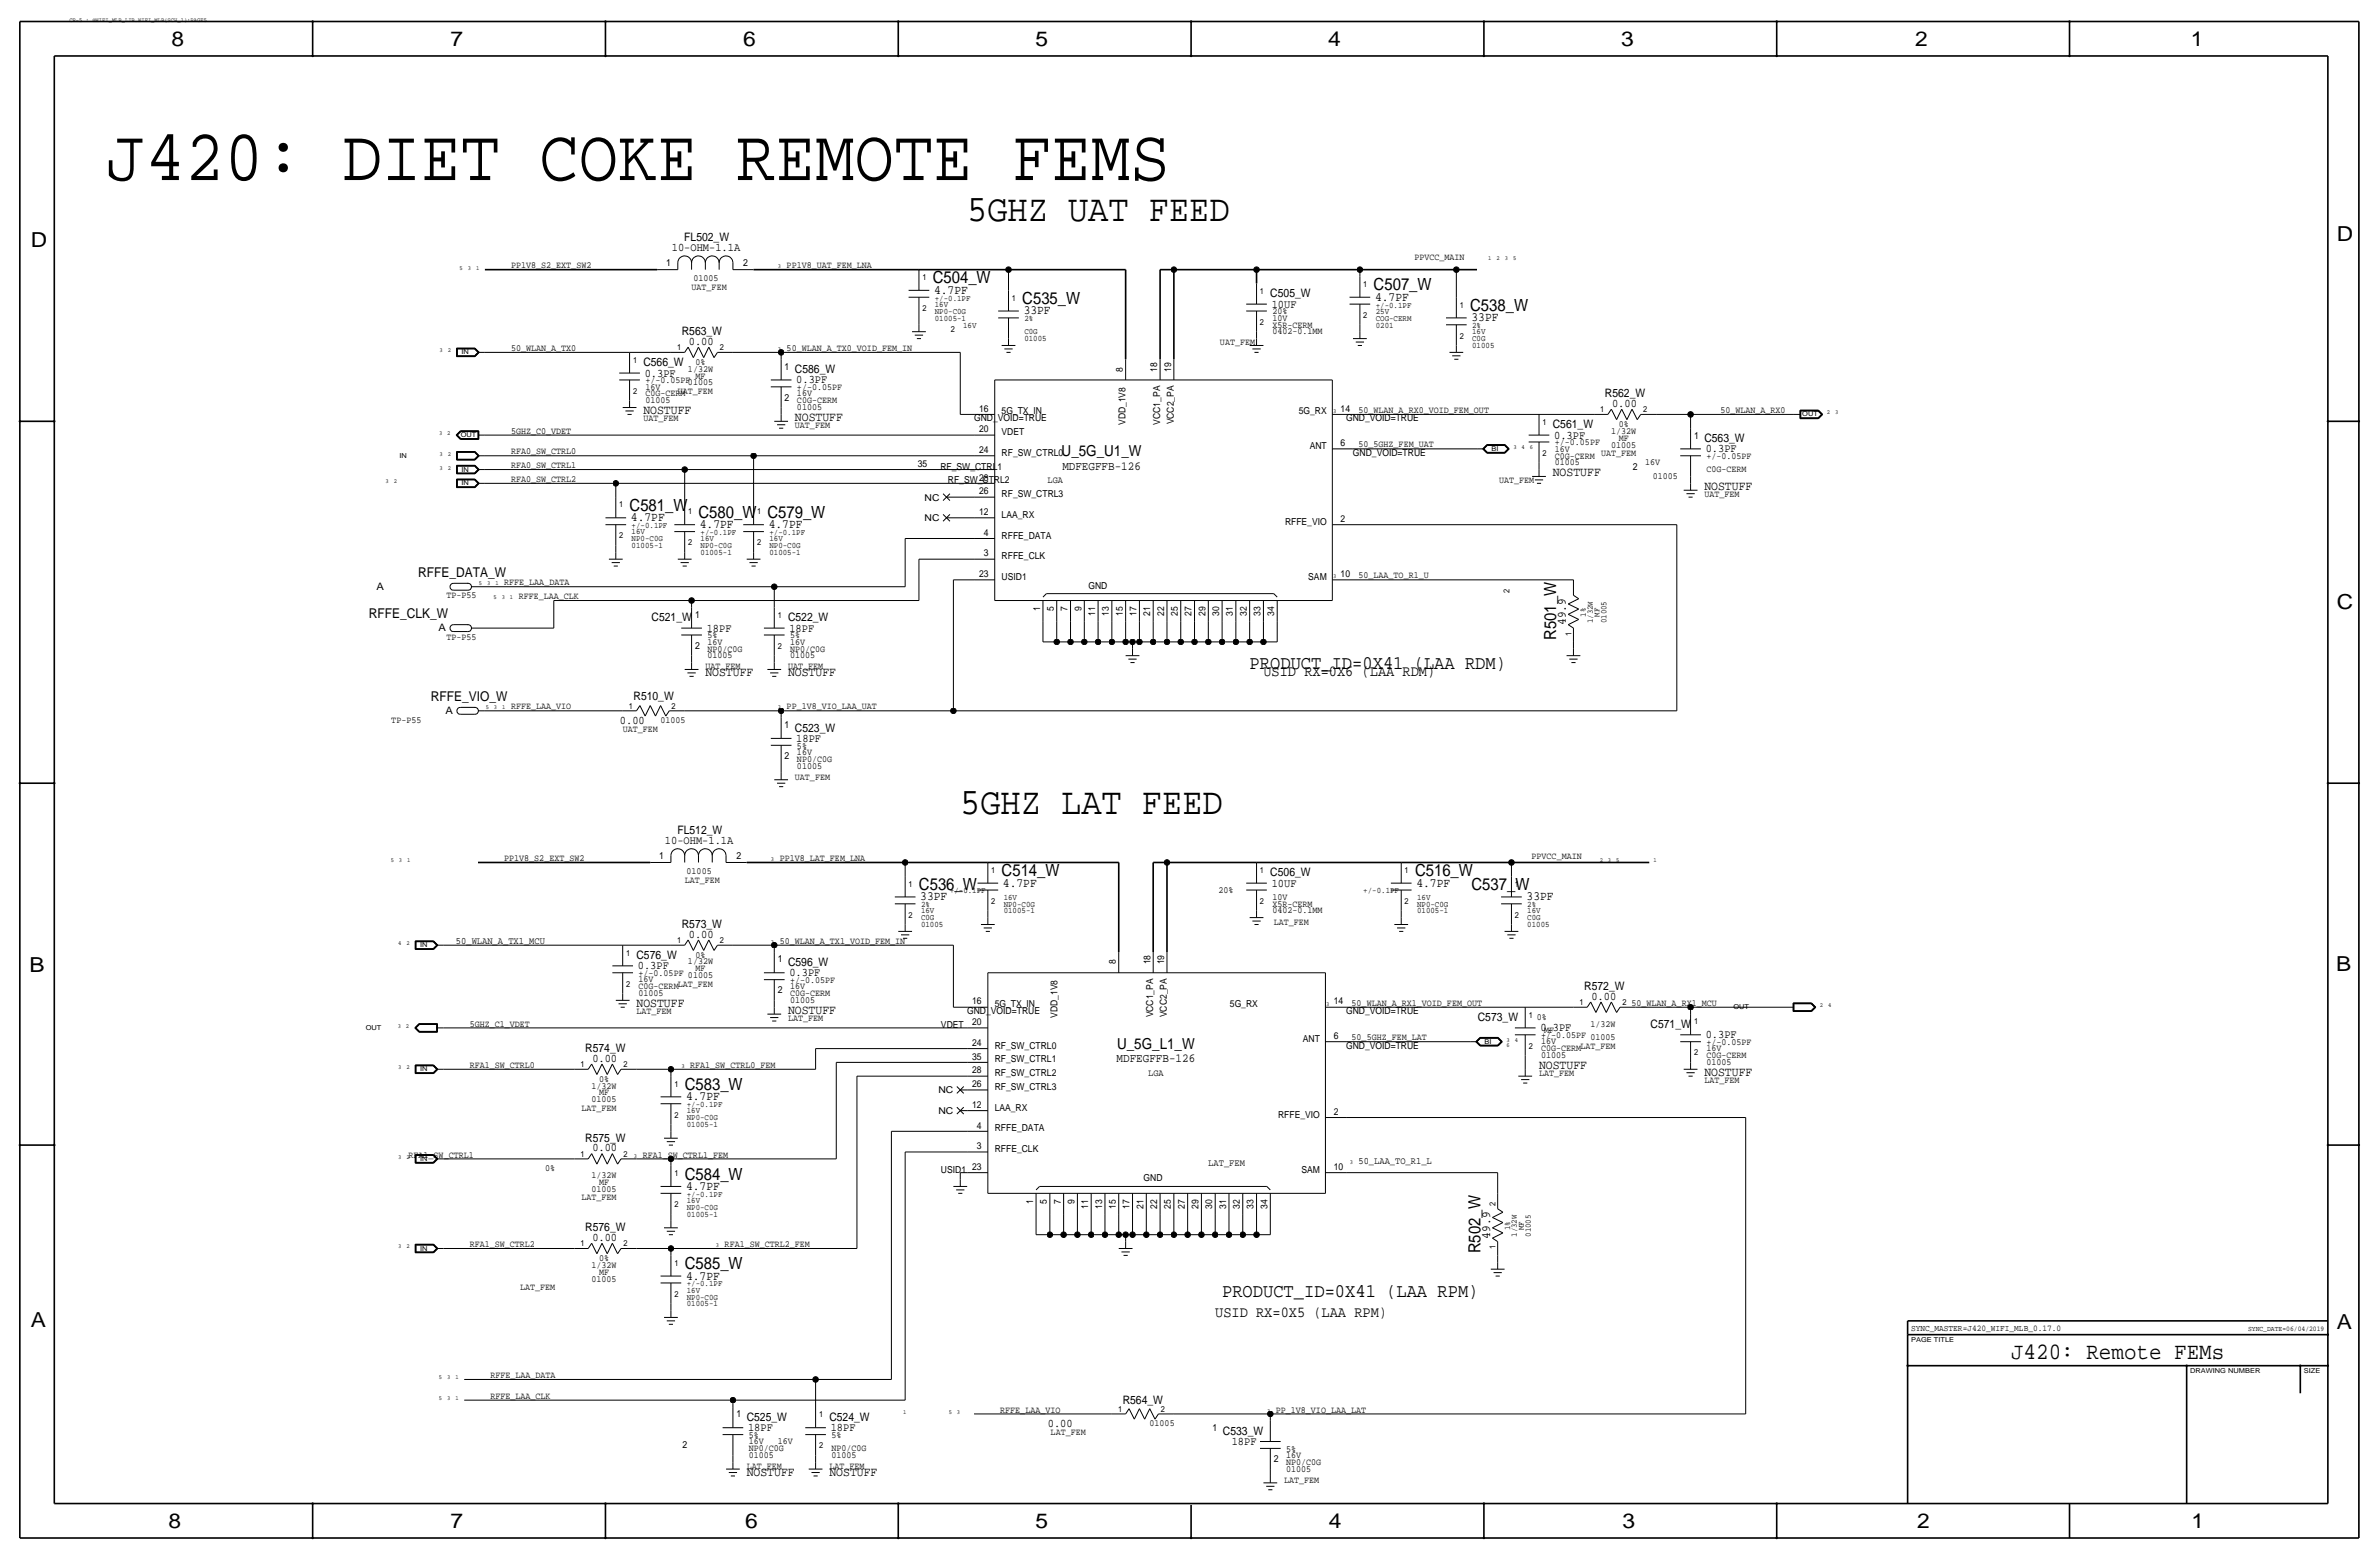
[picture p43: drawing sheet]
<svg xmlns="http://www.w3.org/2000/svg" width="877mm" height="574mm" viewBox="0 0 877 574" stroke-linecap="round" stroke-linejoin="round" font-family="sans-serif">
<defs><g id="words">
<text font-size="27.1" x="39.1" y="66.3">J420: DIET COKE REMOTE FEMS</text>
<g font-size="13.9">
<text x="356.6" y="81.6">5GHZ UAT FEED</text>
<text x="354" y="300">5GHZ LAT FEED</text>
</g>
<text font-size="8.6" x="741.4" y="500.7">J420: Remote FEMs</text>
<g font-size="7.6">
<text x="63.2" y="17.1">8</text>
<text x="166.1" y="17.1">7</text>
<text x="274" y="17.1">6</text>
<text x="381.7" y="17.1">5</text>
<text x="489.7" y="17.1">4</text>
<text x="597.6" y="17.1">3</text>
<text x="706.1" y="17.1">2</text>
<text x="807.7" y="17.1">1</text>
<text x="861.5" y="88.7">D</text>
<text x="11.4" y="91">D</text>
<text x="861.5" y="224.3">C</text>
<text x="10.9" y="358.2">B</text>
<text x="861.3" y="357.9">B</text>
<text x="11.4" y="489">A</text>
<text x="861.5" y="489.8">A</text>
<text x="62.2" y="563.2">8</text>
<text x="166.1" y="563.2">7</text>
<text x="274.8" y="563.2">6</text>
<text x="381.7" y="563.2">5</text>
<text x="489.9" y="563.2">4</text>
<text x="598.1" y="563.2">3</text>
<text x="706.8" y="563.2">2</text>
<text x="807.9" y="563.2">1</text>
</g>
<g font-size="7.1">
<text x="460.7" y="246.7">PRODUCT_ID=0X41 (LAA RDM)</text>
<text x="450.5" y="477.8">PRODUCT_ID=0X41 (LAA RPM)</text>
</g>
<g font-size="6.2">
<text x="343.9" y="104.4">C504_W</text>
<text x="506.4" y="107">C507_W</text>
<text x="376.9" y="112.1">C535_W</text>
<text x="542" y="114.6">C538_W</text>
<text x="232.1" y="188.3">C581_W</text>
<text x="257.5" y="190.8">C580_W</text>
<text x="282.9" y="190.8">C579_W</text>
<text x="573.7" y="235.8" transform="rotate(-90 573.7 235.8)">R501_W</text>
<text x="369.3" y="322.9">C514_W</text>
<text x="521.7" y="322.9">C516_W</text>
<text x="338.8" y="328">C536_W</text>
<text x="542.5" y="328">C537_W</text>
<text x="252.4" y="401.6">C583_W</text>
<text x="252.4" y="434.6">C584_W</text>
<text x="545.8" y="461.8" transform="rotate(-90 545.8 461.8)">R502_W</text>
<text x="252.4" y="467.7">C585_W</text>
</g>
<g font-size="5.6">
<text x="391.4" y="167.9">U_5G_U1_W</text>
<text x="465.8" y="249.2">USID RX=0X6 (LAA RDM)</text>
<text x="411.8" y="386.4">U_5G_L1_W</text>
<text x="448" y="485.4">USID RX=0X5 (LAA RPM)</text>
</g>
<g font-size="5">
<text x="154.2" y="212.6">RFFE_DATA_W</text>
<text x="135.9" y="227.9">RFFE_CLK_W</text>
<text x="158.8" y="258.4">RFFE_VIO_W</text>
</g>
<g font-size="4.7">
<text x="344.4" y="108.3">4.7PF</text>
<text x="506.9" y="110.8">4.7PF</text>
<text x="377.4" y="115.9">33PF</text>
<text x="542.5" y="118.4">33PF</text>
<text x="237.2" y="152.7">NOSTUFF</text>
<text x="293.1" y="155.2">NOSTUFF</text>
<text x="572.5" y="175.6">NOSTUFF</text>
<text x="628.3" y="180.6">NOSTUFF</text>
<text x="232.6" y="192.1">4.7PF</text>
<text x="258" y="194.6">4.7PF</text>
<text x="283.4" y="194.6">4.7PF</text>
<text x="577.3" y="230.3" transform="rotate(-90 577.3 230.3)">49.9</text>
<text x="260" y="249.2">NOSTUFF</text>
<text x="290.5" y="249.2">NOSTUFF</text>
<text x="369.8" y="326.7">4.7PF</text>
<text x="522.2" y="326.7">4.7PF</text>
<text x="339.3" y="331.8">33PF</text>
<text x="562.8" y="331.8">33PF</text>
<text x="234.6" y="371.1">NOSTUFF</text>
<text x="290.5" y="373.7">NOSTUFF</text>
<text x="567.4" y="394">NOSTUFF</text>
<text x="628.3" y="396.5">NOSTUFF</text>
<text x="252.9" y="405.4">4.7PF</text>
<text x="252.9" y="438.5">4.7PF</text>
<text x="549.3" y="456.4" transform="rotate(-90 549.3 456.4)">49.9</text>
<text x="252.9" y="471.5">4.7PF</text>
<text x="275.3" y="543.9">NOSTUFF</text>
<text x="305.8" y="543.9">NOSTUFF</text>
</g>
<g font-size="4.5">
<text x="391.7" y="173">MDFEGFFB-126</text>
<text x="411.7" y="391.5">MDFEGFFB-126</text>
</g>
<g font-size="4.3">
<text x="252.3" y="89">FL502_W</text>
<text x="247.7" y="92.5">10-OHM-1.1A</text>
<text x="468.3" y="109.5">C505_W</text>
<text x="468.8" y="113.3">10UF</text>
<text x="251.3" y="123.5">R563_W</text>
<text x="253.9" y="127.1">0.00</text>
<text x="237.2" y="134.9">C566_W</text>
<text x="293.1" y="137.5">C586_W</text>
<text x="237.7" y="138.7">0.3PF</text>
<text x="293.6" y="141.3">0.3PF</text>
<text x="591.7" y="146.4">R562_W</text>
<text x="594.3" y="149.9">0.00</text>
<text x="572.5" y="157.8">C561_W</text>
<text x="573" y="161.6">0.3PF</text>
<text x="628.3" y="162.9">C563_W</text>
<text x="628.9" y="166.7">0.3PF</text>
<text x="240.2" y="228.9">C521_W</text>
<text x="260.6" y="232.7">18PF</text>
<text x="290.5" y="228.9">C522_W</text>
<text x="291" y="232.7">18PF</text>
<text x="233.6" y="258.1">R510_W</text>
<text x="228.5" y="266.8">0.00</text>
<text x="293.1" y="269.5">C523_W</text>
<text x="293.6" y="273.4">18PF</text>
<text x="245.1" y="310.9">10-OHM-1.1A</text>
<text x="249.7" y="307.4">FL512_W</text>
<text x="468.3" y="322.9">C506_W</text>
<text x="468.8" y="326.7">10UF</text>
<text x="251.3" y="341.9">R573_W</text>
<text x="253.9" y="345.5">0.00</text>
<text x="234.6" y="353.4">C576_W</text>
<text x="235.2" y="357.2">0.3PF</text>
<text x="290.5" y="355.9">C596_W</text>
<text x="291" y="359.7">0.3PF</text>
<text x="584.1" y="364.8">R572_W</text>
<text x="586.7" y="368.3">0.00</text>
<text x="544.8" y="376.2">C573_W</text>
<text x="567.9" y="380">0.3PF</text>
<text x="608.5" y="378.8">C571_W</text>
<text x="628.9" y="382.6">0.3PF</text>
<text x="215.8" y="387.7">R574_W</text>
<text x="218.4" y="391.2">0.00</text>
<text x="215.8" y="420.7">R575_W</text>
<text x="218.4" y="424.2">0.00</text>
<text x="215.8" y="453.7">R576_W</text>
<text x="218.4" y="457.2">0.00</text>
<text x="413.9" y="517.2">R564_W</text>
<text x="275.3" y="523.5">C525_W</text>
<text x="275.8" y="527.4">18PF</text>
<text x="305.8" y="523.5">C524_W</text>
<text x="306.3" y="527.4">18PF</text>
<text x="386.3" y="525.8">0.00</text>
<text x="450.8" y="528.6">C533_W</text>
<text x="454.1" y="532.4">18PF</text>
</g>
<g font-size="3.8">
<text x="138.8" y="217.3">A</text>
<text x="161.6" y="232.5">A</text>
<text x="164.2" y="263">A</text>
</g>
<g font-size="3.6">
<text x="245.6" y="98.1">1</text>
<text x="274" y="98.1">2</text>
<text x="289.3" y="136.2">1</text>
<text x="289.3" y="147.6">2</text>
<text x="624.5" y="161.6">1</text>
<text x="602" y="173">2</text>
<text x="256.2" y="227.6">1</text>
<text x="256.2" y="239.1">2</text>
<text x="289.3" y="268.3">1</text>
<text x="289.3" y="279.7">2</text>
<text x="243" y="316.5">1</text>
<text x="271.5" y="316.5">2</text>
<text x="168.1" y="347.8">50_WLAN_A_TX1_MCU</text>
<text x="286.7" y="354.6">1</text>
<text x="286.7" y="366.1">2</text>
<text x="445.5" y="429.6">LAT_FEM</text>
<text x="500.8" y="429.1">50_LAA_TO_R1_L</text>
<text x="271.5" y="522.3">1</text>
<text x="447" y="527.4">1</text>
<text x="251.7" y="533.7">2</text>
<text x="469.6" y="538.8">2</text>
</g>
<g font-size="3.5">
<text x="521.5" y="95.7">PPVCC_MAIN</text>
<text x="188.4" y="98.9">PP1V8_S2_EXT_SW2</text>
<text x="290" y="98.9">PP1V8_UAT_FEM_LNA</text>
<text x="255" y="107">UAT_FEM</text>
<text x="255.7" y="103.4">01005</text>
<text x="469.1" y="118.2">10V</text>
<text x="469.1" y="115.9">20%</text>
<text x="469.1" y="120.7">X5R-CERM</text>
<text x="469.1" y="123.2">0402-0.1MM</text>
<text x="188.4" y="129.3">50_WLAN_A_TX0</text>
<text x="290" y="129.3">50_WLAN_A_TX0_VOID_FEM_IN</text>
<text x="449.8" y="127.3">UAT_FEM</text>
<text x="253.6" y="137">1/32W</text>
<text x="256.4" y="134.4">0%</text>
<text x="414" y="137" transform="rotate(-90 414 137)">8</text>
<text x="426.7" y="137" transform="rotate(-90 426.7 137)">18</text>
<text x="431.7" y="137" transform="rotate(-90 431.7 137)">19</text>
<text x="237.9" y="141.3">+/-0.05PF01005</text>
<text x="237.9" y="143.6">16V</text>
<text x="256.4" y="139.5">MF</text>
<text x="293.8" y="143.8">+/-0.05PF</text>
<text x="237.9" y="146.1">C0G-CERM</text>
<text x="237.9" y="148.6">01005</text>
<text x="249.9" y="145.1">UAT_FEM</text>
<text x="293.8" y="148.6">C0G-CERM</text>
<text x="293.8" y="146.1">16V</text>
<text x="237.2" y="155.2">UAT_FEM</text>
<text x="293.8" y="151.2">01005</text>
<text x="359.1" y="155.2">GND_VOID=TRUE</text>
<text x="360.9" y="151.7">16</text>
<text x="369.3" y="152.7">5G_TX_IN</text>
<text x="478.8" y="152.7">5G_RX</text>
<text x="494.2" y="151.7">14</text>
<text x="496.3" y="155.2">GND_VOID=TRUE</text>
<text x="500.8" y="152.2">50_WLAN_A_RX0_VOID_FEM_OUT</text>
<text x="634.3" y="152.2">50_WLAN_A_RX0</text>
<text x="188.4" y="159.8">5GHZ_C0_VDET</text>
<text x="293.1" y="157.8">UAT_FEM</text>
<text x="360.9" y="159.3">20</text>
<text x="369.3" y="160.3">VDET</text>
<text x="415" y="156.7" transform="rotate(-90 415 156.7)">VDD_1V8</text>
<text x="427.7" y="156.4" transform="rotate(-90 427.7 156.4)">VCC1_PA</text>
<text x="432.8" y="156.4" transform="rotate(-90 432.8 156.4)">VCC2_PA</text>
<text x="594" y="159.8">1/32W</text>
<text x="596.8" y="157.3">0%</text>
<text x="188.4" y="167.4">RFA0_SW_CTRL0</text>
<text x="360.9" y="166.9">24</text>
<text x="369.3" y="167.9">RF_SW_CTRL0</text>
<text x="482.9" y="165.4">ANT</text>
<text x="494.2" y="164.4">6</text>
<text x="498.8" y="167.9">GND_VOID=TRUE</text>
<text x="500.8" y="164.9">50_5GHZ_FEM_UAT</text>
<text x="573.2" y="166.4">16V</text>
<text x="573.2" y="164.1">+/-0.05PF</text>
<text x="590.2" y="167.9">UAT_FEM</text>
<text x="594" y="164.9">01005</text>
<text x="596.8" y="162.4">MF</text>
<text x="188.4" y="172.5">RFA0_SW_CTRL1</text>
<text x="338.4" y="172">35</text>
<text x="346.7" y="173">RF_SW_CTRL1</text>
<text x="573.2" y="171.5">01005</text>
<text x="573.2" y="169">C0G-CERM</text>
<text x="606.5" y="171.5">16V</text>
<text x="629.1" y="169.2">+/-0.05PF</text>
<text x="188.4" y="177.6">RFA0_SW_CTRL2</text>
<text x="349.4" y="178.1">RF_SW_CTRL2</text>
<text x="360.9" y="177.1">28</text>
<text x="386.2" y="178.1">LGA</text>
<text x="552.6" y="178.1">UAT_FEM</text>
<text x="609.3" y="176.6">01005</text>
<text x="629.1" y="174">C0G-CERM</text>
<text x="340.9" y="184.5">NC</text>
<text x="360.9" y="182.2">26</text>
<text x="369.3" y="183.2">RF_SW_CTRL3</text>
<text x="628.3" y="183.2">UAT_FEM</text>
<text x="360.9" y="189.8">12</text>
<text x="369.3" y="190.8">LAA_RX</text>
<text x="340.9" y="192.1">NC</text>
<text x="362.7" y="197.4">4</text>
<text x="473.7" y="193.3">RFFE_VIO</text>
<text x="494.2" y="192.3">2</text>
<text x="369.3" y="198.4">RFFE_DATA</text>
<text x="362.7" y="205">3</text>
<text x="369.3" y="206">RFFE_CLK</text>
<text x="185.9" y="215.7">RFFE_LAA_DATA</text>
<text x="360.9" y="212.6">23</text>
<text x="369.3" y="213.7">USID1</text>
<text x="482.3" y="213.7">SAM</text>
<text x="494.2" y="212.6">10</text>
<text x="500.8" y="213.2">50_LAA_TO_R1_U</text>
<text x="164.6" y="220.5">TP-P55</text>
<text x="191.3" y="220.8">RFFE_LAA_CLK</text>
<text x="401.3" y="216.9">GND</text>
<text x="383.4" y="225.3" transform="rotate(-90 383.4 225.3)">1</text>
<text x="388.5" y="225.3" transform="rotate(-90 388.5 225.3)">5</text>
<text x="393.6" y="225.3" transform="rotate(-90 393.6 225.3)">7</text>
<text x="398.7" y="225.3" transform="rotate(-90 398.7 225.3)">9</text>
<text x="403.8" y="227.1" transform="rotate(-90 403.8 227.1)">11</text>
<text x="408.8" y="227.1" transform="rotate(-90 408.8 227.1)">13</text>
<text x="413.9" y="227.1" transform="rotate(-90 413.9 227.1)">15</text>
<text x="419" y="227.1" transform="rotate(-90 419 227.1)">17</text>
<text x="424.1" y="227.1" transform="rotate(-90 424.1 227.1)">21</text>
<text x="429.2" y="227.1" transform="rotate(-90 429.2 227.1)">22</text>
<text x="434.2" y="227.1" transform="rotate(-90 434.2 227.1)">25</text>
<text x="439.3" y="227.1" transform="rotate(-90 439.3 227.1)">27</text>
<text x="444.4" y="227.1" transform="rotate(-90 444.4 227.1)">29</text>
<text x="449.5" y="227.1" transform="rotate(-90 449.5 227.1)">30</text>
<text x="454.6" y="227.1" transform="rotate(-90 454.6 227.1)">31</text>
<text x="459.6" y="227.1" transform="rotate(-90 459.6 227.1)">32</text>
<text x="464.7" y="227.1" transform="rotate(-90 464.7 227.1)">33</text>
<text x="469.8" y="227.1" transform="rotate(-90 469.8 227.1)">34</text>
<text x="164.6" y="235.8">TP-P55</text>
<text x="260.8" y="235.3">5%</text>
<text x="260.8" y="237.5">16V</text>
<text x="291.3" y="237.5">16V</text>
<text x="291.3" y="235.3">5%</text>
<text x="260.8" y="242.6">01005</text>
<text x="260.8" y="240.1">NP0/C0G</text>
<text x="291.3" y="240.1">NP0/C0G</text>
<text x="291.3" y="242.6">01005</text>
<text x="260" y="246.7">UAT_FEM</text>
<text x="290.5" y="246.7">UAT_FEM</text>
<text x="188.4" y="261.4">RFFE_LAA_VIO</text>
<text x="290" y="261.4">PP_1V8_VIO_LAA_UAT</text>
<text x="144.3" y="266.2">TP-P55</text>
<text x="229.6" y="269.5">UAT_FEM</text>
<text x="243.5" y="266.5">01005</text>
<text x="293.8" y="275.9">5%</text>
<text x="293.8" y="280.7">NP0/C0G</text>
<text x="293.8" y="278.2">16V</text>
<text x="293.1" y="287.3">UAT_FEM</text>
<text x="293.8" y="283.3">01005</text>
<text x="185.9" y="317.3">PP1V8_S2_EXT_SW2</text>
<text x="287.5" y="317.3">PP1V8_LAT_FEM_LNA</text>
<text x="564.6" y="316.7">PPVCC_MAIN</text>
<text x="253.1" y="321.9">01005</text>
<text x="252.4" y="325.4">LAT_FEM</text>
<text x="449.3" y="329.2">20%</text>
<text x="469.1" y="334.1">X5R-CERM</text>
<text x="469.1" y="331.5">10V</text>
<text x="469.1" y="336.6">0402-0.1MM</text>
<text x="469.6" y="340.7">LAT_FEM</text>
<text x="287.5" y="347.8">50_WLAN_A_TX1_VOID_FEM_IN</text>
<text x="256.4" y="352.9">0%</text>
<text x="235.4" y="359.7">+/-0.05PF 01005</text>
<text x="253.6" y="355.4">1/32W</text>
<text x="256.4" y="357.9">MF</text>
<text x="411.4" y="355.4" transform="rotate(-90 411.4 355.4)">8</text>
<text x="424.1" y="355.4" transform="rotate(-90 424.1 355.4)">18</text>
<text x="429.2" y="355.4" transform="rotate(-90 429.2 355.4)">19</text>
<text x="235.4" y="364.5">C0G-CERM</text>
<text x="235.4" y="362">16V</text>
<text x="249.9" y="363.5">LAT_FEM</text>
<text x="291.3" y="364.5">16V</text>
<text x="291.3" y="362.3">+/-0.05PF</text>
<text x="235.4" y="367.1">01005</text>
<text x="291.3" y="367.1">C0G-CERM</text>
<text x="291.3" y="369.6">01005</text>
<text x="358.4" y="370.1">16</text>
<text x="366.7" y="371.1">5G_TX_IN</text>
<text x="453.4" y="371.1">5G_RX</text>
<text x="491.7" y="370.1">14</text>
<text x="498.3" y="370.6">50_WLAN_A_RX1_VOID_FEM_OUT</text>
<text x="601.5" y="370.6">50_WLAN_A_RX1_MCU</text>
<text x="234.6" y="373.7">LAT_FEM</text>
<text x="290.5" y="376.2">LAT_FEM</text>
<text x="356.6" y="373.7">GND_VOID=TRUE</text>
<text x="358.4" y="377.7">20</text>
<text x="389.9" y="375.1" transform="rotate(-90 389.9 375.1)">VDD_1V8</text>
<text x="425.1" y="374.9" transform="rotate(-90 425.1 374.9)">VCC1_PA</text>
<text x="430.2" y="374.8" transform="rotate(-90 430.2 374.8)">VCC2_PA</text>
<text x="496.3" y="373.7">GND_VOID=TRUE</text>
<text x="566.6" y="375.7">0%</text>
<text x="173.2" y="378.3">5GHZ_C1_VDET</text>
<text x="346.9" y="378.8">VDET</text>
<text x="480.3" y="383.8">ANT</text>
<text x="491.7" y="382.8">6</text>
<text x="498.3" y="383.3">50_5GHZ_FEM_LAT</text>
<text x="568.1" y="382.6">+/-0.05PF 01005</text>
<text x="569.3" y="380.8">MF</text>
<text x="586.4" y="378.3">1/32W</text>
<text x="358.4" y="385.4">24</text>
<text x="366.7" y="386.4">RF_SW_CTRL0</text>
<text x="496.3" y="386.4">GND_VOID=TRUE</text>
<text x="568.1" y="389.9">01005</text>
<text x="568.1" y="384.9">16V</text>
<text x="568.1" y="387.4">C0G-CERM</text>
<text x="582.6" y="386.4">LAT_FEM</text>
<text x="629.1" y="385.1">+/-0.05PF</text>
<text x="629.1" y="389.9">C0G-CERM</text>
<text x="629.1" y="387.4">16V</text>
<text x="173.2" y="393.5">RFA1_SW_CTRL0</text>
<text x="254.5" y="393.5">RFA1_SW_CTRL0_FEM</text>
<text x="358.4" y="395.5">28</text>
<text x="358.4" y="390.4">35</text>
<text x="366.7" y="391.5">RF_SW_CTRL1</text>
<text x="629.1" y="392.5">01005</text>
<text x="218.1" y="401.1">1/32W</text>
<text x="220.9" y="398.6">0%</text>
<text x="358.4" y="400.6">26</text>
<text x="366.7" y="401.6">RF_SW_CTRL3</text>
<text x="366.7" y="396.5">RF_SW_CTRL2</text>
<text x="423.3" y="396.5">LGA</text>
<text x="567.4" y="396.5">LAT_FEM</text>
<text x="628.3" y="399.1">LAT_FEM</text>
<text x="218.1" y="406.2">01005</text>
<text x="220.9" y="403.7">MF</text>
<text x="346" y="402.9">NC</text>
<text x="214.3" y="409.2">LAT_FEM</text>
<text x="346" y="410.5">NC</text>
<text x="358.4" y="408.2">12</text>
<text x="366.7" y="409.2">LAA_RX</text>
<text x="471.2" y="411.8">RFFE_VIO</text>
<text x="491.7" y="410.8">2</text>
<text x="360.1" y="415.8">4</text>
<text x="366.7" y="416.9">RFFE_DATA</text>
<text x="360.1" y="423.5">3</text>
<text x="366.7" y="424.5">RFFE_CLK</text>
<text x="150.6" y="426.5">RFA1_SW_CTRL1</text>
<text x="201" y="431.6">0%</text>
<text x="237" y="426.5">RFA1_SW_CTRL1_FEM</text>
<text x="358.4" y="431.1">23</text>
<text x="491.7" y="431.1">10</text>
<text x="218.1" y="434.1">1/32W</text>
<text x="220.9" y="436.7">MF</text>
<text x="346.9" y="432.1">USID1</text>
<text x="421.6" y="435.4">GND</text>
<text x="479.8" y="432.1">SAM</text>
<text x="214.3" y="442.3">LAT_FEM</text>
<text x="218.1" y="439.2">01005</text>
<text x="380.9" y="443.8" transform="rotate(-90 380.9 443.8)">1</text>
<text x="386" y="443.8" transform="rotate(-90 386 443.8)">5</text>
<text x="391.1" y="443.8" transform="rotate(-90 391.1 443.8)">7</text>
<text x="396.1" y="443.8" transform="rotate(-90 396.1 443.8)">9</text>
<text x="401.2" y="445.5" transform="rotate(-90 401.2 445.5)">11</text>
<text x="406.3" y="445.5" transform="rotate(-90 406.3 445.5)">13</text>
<text x="411.4" y="445.5" transform="rotate(-90 411.4 445.5)">15</text>
<text x="416.5" y="445.5" transform="rotate(-90 416.5 445.5)">17</text>
<text x="421.5" y="445.5" transform="rotate(-90 421.5 445.5)">21</text>
<text x="426.6" y="445.5" transform="rotate(-90 426.6 445.5)">22</text>
<text x="431.7" y="445.5" transform="rotate(-90 431.7 445.5)">25</text>
<text x="436.8" y="445.5" transform="rotate(-90 436.8 445.5)">27</text>
<text x="441.9" y="445.5" transform="rotate(-90 441.9 445.5)">29</text>
<text x="446.9" y="445.5" transform="rotate(-90 446.9 445.5)">30</text>
<text x="452" y="445.5" transform="rotate(-90 452 445.5)">31</text>
<text x="457.1" y="445.5" transform="rotate(-90 457.1 445.5)">32</text>
<text x="462.2" y="445.5" transform="rotate(-90 462.2 445.5)">33</text>
<text x="467.3" y="445.5" transform="rotate(-90 467.3 445.5)">34</text>
<text x="173.2" y="459.5">RFA1_SW_CTRL2</text>
<text x="267.2" y="459.5">RFA1_SW_CTRL2_FEM</text>
<text x="218.1" y="467.2">1/32W</text>
<text x="220.9" y="464.6">0%</text>
<text x="218.1" y="472.2">01005</text>
<text x="220.9" y="469.7">MF</text>
<text x="191.8" y="475.3">LAT_FEM</text>
<text x="180.8" y="507.8">RFFE_LAA_DATA</text>
<text x="180.8" y="515.4">RFFE_LAA_CLK</text>
<text x="368.8" y="520.5">RFFE_LAA_VIO</text>
<text x="470.4" y="520.5">PP_1V8_VIO_LAA_LAT</text>
<text x="423.8" y="525.6">01005</text>
<text x="276" y="532.2">16V</text>
<text x="276" y="529.9">5%</text>
<text x="286.7" y="532.2">16V</text>
<text x="306.5" y="529.9">5%</text>
<text x="387.3" y="528.6">LAT_FEM</text>
<text x="276" y="537.3">01005</text>
<text x="276" y="534.7">NP0/C0G</text>
<text x="306.5" y="537.3">01005</text>
<text x="306.5" y="534.7">NP0/C0G</text>
<text x="474.2" y="537.3">16V</text>
<text x="474.2" y="539.8">NP0/C0G</text>
<text x="474.2" y="535">5%</text>
<text x="275.3" y="541.3">LAT_FEM</text>
<text x="305.8" y="541.3">LAT_FEM</text>
<text x="474.2" y="542.3">01005</text>
<text x="473.4" y="546.4">LAT_FEM</text>
</g>
<text font-size="3.2" x="704.5" y="490.5">SYNC_MASTER=J420_WIFI_MLB_0.17.0</text>
<g font-size="3.1">
<text x="340.1" y="103.2">1</text>
<text x="502.6" y="105.7">1</text>
<text x="344.6" y="113.1">16V</text>
<text x="344.6" y="110.8">+/-0.1PF</text>
<text x="373.1" y="110.8">1</text>
<text x="464.5" y="108.3">1</text>
<text x="507.2" y="113.3">+/-0.1PF</text>
<text x="538.2" y="113.3">1</text>
<text x="340.1" y="114.6">2</text>
<text x="344.6" y="115.6">NP0-C0G</text>
<text x="344.6" y="118.2">01005-1</text>
<text x="377.6" y="118.4">2%</text>
<text x="464.5" y="119.7">2</text>
<text x="502.6" y="117.1">2</text>
<text x="507.2" y="118.2">COG-CERM</text>
<text x="507.2" y="115.6">25V</text>
<text x="350.5" y="122.2">2</text>
<text x="355.1" y="120.7">16V</text>
<text x="377.6" y="123.2">C0G</text>
<text x="377.6" y="125.8">01005</text>
<text x="507.2" y="120.7">0201</text>
<text x="538.2" y="124.8">2</text>
<text x="542.7" y="125.8">C0G</text>
<text x="542.7" y="123.2">16V</text>
<text x="542.7" y="121">2%</text>
<text x="249.6" y="129.1">1</text>
<text x="265.4" y="129.1">2</text>
<text x="542.7" y="128.3">01005</text>
<text x="233.4" y="133.7">1</text>
<text x="233.4" y="145.1">2</text>
<text x="590" y="151.9">1</text>
<text x="605.7" y="151.9">2</text>
<text x="568.7" y="156.5">1</text>
<text x="568.7" y="167.9">2</text>
<text x="228.3" y="187">1</text>
<text x="253.7" y="189.5">1</text>
<text x="279.1" y="189.5">1</text>
<text x="232.9" y="196.9">16V</text>
<text x="232.9" y="194.6">+/-0.1PF</text>
<text x="258.3" y="197.2">+/-0.1PF</text>
<text x="283.7" y="197.2">+/-0.1PF</text>
<text x="228.3" y="198.4">2</text>
<text x="232.9" y="202">01005-1</text>
<text x="232.9" y="199.4">NP0-C0G</text>
<text x="253.7" y="201">2</text>
<text x="258.3" y="202">NP0-C0G</text>
<text x="258.3" y="199.4">16V</text>
<text x="279.1" y="201">2</text>
<text x="283.7" y="202">NP0-C0G</text>
<text x="283.7" y="199.4">16V</text>
<text x="258.3" y="204.5">01005-1</text>
<text x="283.7" y="204.5">01005-1</text>
<text x="556.5" y="218.5" transform="rotate(-90 556.5 218.5)">2</text>
<text x="286.7" y="227.6">1</text>
<text x="584.7" y="227.2" transform="rotate(-90 584.7 227.2)">1%</text>
<text x="589.7" y="227.2" transform="rotate(-90 589.7 227.2)">MF</text>
<text x="587.2" y="229.7" transform="rotate(-90 587.2 229.7)">1/32W</text>
<text x="592.3" y="229.7" transform="rotate(-90 592.3 229.7)">01005</text>
<text x="286.7" y="239.1">2</text>
<text x="579.3" y="234.2" transform="rotate(-90 579.3 234.2)">1</text>
<text x="231.8" y="261.2">1</text>
<text x="247.6" y="261.2">2</text>
<text x="365.5" y="321.6">1</text>
<text x="464.5" y="321.6">1</text>
<text x="517.9" y="321.6">1</text>
<text x="335" y="326.7">1</text>
<text x="350.2" y="329.2">+/-0.1PF</text>
<text x="502.6" y="329.2">+/-0.1PF</text>
<text x="558.5" y="326.7">1</text>
<text x="339.5" y="334.3">2%</text>
<text x="365.5" y="333">2</text>
<text x="370" y="334.1">NP0-C0G</text>
<text x="370" y="331.5">16V</text>
<text x="464.5" y="333">2</text>
<text x="517.9" y="333">2</text>
<text x="522.4" y="334.1">NP0-C0G</text>
<text x="522.4" y="331.5">16V</text>
<text x="563.1" y="334.3">2%</text>
<text x="335" y="338.1">2</text>
<text x="339.5" y="336.6">16V</text>
<text x="339.5" y="339.1">C0G</text>
<text x="339.5" y="341.7">01005</text>
<text x="370" y="336.6">01005-1</text>
<text x="522.4" y="336.6">01005-1</text>
<text x="558.5" y="338.1">2</text>
<text x="563.1" y="336.6">16V</text>
<text x="563.1" y="341.7">01005</text>
<text x="563.1" y="339.1">C0G</text>
<text x="249.6" y="347.5">1</text>
<text x="265.4" y="347.5">2</text>
<text x="230.8" y="352.1">1</text>
<text x="230.8" y="363.5">2</text>
<text x="582.4" y="370.4">1</text>
<text x="598.1" y="370.4">2</text>
<text x="563.6" y="375">1</text>
<text x="624.5" y="377.5">1</text>
<text x="563.6" y="386.4">2</text>
<text x="624.5" y="388.9">2</text>
<text x="214.1" y="393.2">1</text>
<text x="229.8" y="393.2">2</text>
<text x="248.6" y="400.4">1</text>
<text x="253.2" y="408">+/-0.1PF</text>
<text x="248.6" y="411.8">2</text>
<text x="253.2" y="410.3">16V</text>
<text x="253.2" y="412.8">NP0-C0G</text>
<text x="253.2" y="415.3">01005-1</text>
<text x="214.1" y="426.3">1</text>
<text x="229.8" y="426.3">2</text>
<text x="248.6" y="433.4">1</text>
<text x="253.2" y="441">+/-0.1PF</text>
<text x="253.2" y="443.3">16V</text>
<text x="248.6" y="444.8">2</text>
<text x="253.2" y="448.4">01005-1</text>
<text x="253.2" y="445.8">NP0-C0G</text>
<text x="551.4" y="444.5" transform="rotate(-90 551.4 444.5)">2</text>
<text x="556.7" y="453.3" transform="rotate(-90 556.7 453.3)">1%</text>
<text x="559.3" y="455.8" transform="rotate(-90 559.3 455.8)">1/32W</text>
<text x="561.8" y="453.3" transform="rotate(-90 561.8 453.3)">MF</text>
<text x="564.3" y="455.8" transform="rotate(-90 564.3 455.8)">01005</text>
<text x="214.1" y="459.3">1</text>
<text x="229.8" y="459.3">2</text>
<text x="551.4" y="460.3" transform="rotate(-90 551.4 460.3)">1</text>
<text x="248.6" y="466.4">1</text>
<text x="248.6" y="477.8">2</text>
<text x="253.2" y="476.3">16V</text>
<text x="253.2" y="474">+/-0.1PF</text>
<text x="253.2" y="478.8">NP0-C0G</text>
<text x="253.2" y="481.4">01005-1</text>
<text x="412.2" y="520.2">1</text>
<text x="427.9" y="520.2">2</text>
<text x="302" y="522.3">1</text>
<text x="302" y="533.7">2</text>
</g>
<text font-size="2.6" x="828.8" y="490.5">SYNC_DATE=06/04/2019</text>
<g font-size="2.5">
<text x="170.1" y="130.6">IN</text>
<text x="664.5" y="153.5">OUT</text>
<text x="169.9" y="161.1">OUT</text>
<text x="549.9" y="166.2">BI</text>
<text x="147.3" y="168.7">IN</text>
<text x="170.1" y="173.8">IN</text>
<text x="170.1" y="178.9">IN</text>
<text x="154.9" y="349">IN</text>
<text x="639.1" y="371.9">OUT</text>
<text x="134.8" y="379.5">OUT</text>
<text x="547.3" y="384.6">BI</text>
<text x="154.9" y="394.8">IN</text>
<text x="154.9" y="427.8">IN</text>
<text x="154.9" y="460.8">IN</text>
<text x="704.5" y="494.3">PAGE TITLE</text>
<text x="807.4" y="505.8">DRAWING NUMBER</text>
<text x="849.3" y="505.8">SIZE</text>
</g>
<g font-size="2.3">
<text x="25.6" y="7.9">CR-5 : @WIFI_MLB_LIB.WIFI_MLB(SCH_1):PAGE5</text>
<text x="548.7" y="95.7">1</text>
<text x="551.7" y="95.7">2</text>
<text x="554.8" y="95.7">3</text>
<text x="557.8" y="95.7">5</text>
<text x="169.4" y="99.4">5</text>
<text x="172.5" y="99.4">3</text>
<text x="175.5" y="99.4">1</text>
<text x="286.8" y="98.9">3</text>
<text x="162" y="129.8">3</text>
<text x="165" y="129.8">2</text>
<text x="286.8" y="129.3">3</text>
<text x="491.5" y="152.2">3</text>
<text x="673.5" y="152.7">2</text>
<text x="676.6" y="152.7">3</text>
<text x="161.8" y="160.3">3</text>
<text x="164.9" y="160.3">2</text>
<text x="162" y="167.9">3</text>
<text x="165" y="167.9">2</text>
<text x="557.9" y="165.4">3</text>
<text x="561" y="165.4">4</text>
<text x="564" y="165.4">6</text>
<text x="162" y="173">3</text>
<text x="165" y="173">2</text>
<text x="142.2" y="178.1">3</text>
<text x="145.2" y="178.1">2</text>
<text x="176.5" y="215.7">5</text>
<text x="179.6" y="215.7">3</text>
<text x="182.6" y="215.7">1</text>
<text x="491.5" y="213.2">3</text>
<text x="181.9" y="220.8">5</text>
<text x="185" y="220.8">3</text>
<text x="188" y="220.8">1</text>
<text x="179.1" y="261.4">5</text>
<text x="182.1" y="261.4">3</text>
<text x="185.2" y="261.4">1</text>
<text x="286.8" y="261.4">3</text>
<text x="144" y="317.8">5</text>
<text x="147.1" y="317.8">3</text>
<text x="150.1" y="317.8">1</text>
<text x="284.2" y="317.3">3</text>
<text x="589.8" y="317.8">2</text>
<text x="592.8" y="317.8">3</text>
<text x="595.8" y="317.8">5</text>
<text x="609.5" y="317.8">1</text>
<text x="284.2" y="347.8">3</text>
<text x="146.8" y="348.3">4</text>
<text x="149.8" y="348.3">2</text>
<text x="489" y="370.6">3</text>
<text x="671" y="371.1">2</text>
<text x="674" y="371.1">4</text>
<text x="146.6" y="378.8">3</text>
<text x="149.7" y="378.8">2</text>
<text x="555.4" y="383.8">3</text>
<text x="558.4" y="383.8">4</text>
<text x="555.4" y="385.7">6</text>
<text x="146.8" y="394">3</text>
<text x="149.8" y="394">2</text>
<text x="251.2" y="393.5">3</text>
<text x="146.8" y="427">3</text>
<text x="149.8" y="427">2</text>
<text x="233.7" y="426.5">3</text>
<text x="497.6" y="429.1">3</text>
<text x="146.8" y="460">3</text>
<text x="149.8" y="460">2</text>
<text x="263.9" y="459.5">3</text>
<text x="161.8" y="508.3">5</text>
<text x="164.8" y="508.3">3</text>
<text x="167.9" y="508.3">1</text>
<text x="161.8" y="515.9">5</text>
<text x="164.8" y="515.9">3</text>
<text x="167.9" y="515.9">1</text>
<text x="333" y="521">1</text>
<text x="349.8" y="521">5</text>
<text x="352.8" y="521">3</text>
<text x="467.1" y="520.5">3</text>
</g>
</g></defs>
<g fill="none" stroke="#000" stroke-width=".6">
<path d="M7.3 7.9v558.8zM7.3 7.9h862.3zM115.3 7.9v12.7zM223.2 7.9v12.7zM331.2 7.9v12.7zM439.1 7.9v12.7zM547.1 7.9v12.7zM655 7.9v12.7zM763 7.9v12.7zM869.6 7.9v558.8zM20 20.6v533.4zM20 20.6h838.2z"/>
<path d="M858.2 20.6v533.4zM178.8 99.4h63.5zM277.8 99.4h61zM338.8 99.4h33zM371.8 99.4h43.2zM415 99.4v33zM427.7 99.4h5.1zM427.7 99.4v33zM432.8 99.4h30.4zM432.8 99.4v33zM463.2 99.4h38.1zM463.2 99.4v5z"/>
<path d="M501.3 99.4h35.6zM536.9 99.4h7.6zM7.3 155.2h12.7zM858.2 155.2h11.4zM7.3 288.6h12.7zM858.2 288.6h11.4zM176.2 317.8h63.5zM275.3 317.8h58.4zM333.7 317.8h30.5zM364.2 317.8h48.2zM412.4 317.8v33zM425.1 317.8h5.1z"/>
<path d="M425.1 317.8v33zM430.2 317.8h33zM430.2 317.8v33zM463.2 317.8h53.4zM516.6 317.8h40.6zM557.2 317.8h50.8zM7.3 421.9h12.7zM858.2 421.9h11.4zM703.3 486.7h154.9zM703.3 486.7v5.1zM703.3 491.8h154.9zM703.3 491.8v62.2z"/>
<path d="M703.3 503.2h154.9zM806.1 503.2v50.8zM848.1 503.2v10.2zM20 554h838.2zM115.3 554v12.7zM223.2 554v12.7zM331.2 554v12.7zM439.1 554.5v12.2zM547.1 554v12.7zM655 554v12.7zM763 554v12.7zM7.3 566.7h862.3z"/>
</g>
<g fill="none" stroke="#000" stroke-width=".37">
<path d="M242.3 99.4h7.6zM249.9 96.8v2.6zM249.9 96.8a2.54 2.54 0 0 1 2.5-2.5 2.54 2.54 0 0 1 2.6 2.5 2.54 2.54 0 0 1 2.5-2.5 2.54 2.54 0 0 1 2.5 2.5 2.54 2.54 0 0 1 2.6-2.5 2.54 2.54 0 0 1 2.5 2.5 2.54 2.54 0 0 1 2.6-2.5 2.54 2.54 0 0 1 2.5 2.5M255 96.8v2.6zM260 96.8v2.6zM265.1 96.8v2.6zM270.2 99.4h7.6zM270.2 96.8v2.6zM338.8 99.4v7.6zM371.8 99.4v7.6zM501.3 99.4v2.5zM536.9 99.4v10.1z"/>
<path d="M335 107h7.6zM335 109.5h7.6zM338.8 117.1v2.6zM338.8 109.5v7.6zM338.8 119.7v2.5zM368 114.6h7.6zM368 117.1h7.6zM371.8 107v7.6zM371.8 117.1v7.7zM459.4 112.1h7.7zM459.4 114.6h7.7zM463.2 104.4v7.7z"/>
<path d="M463.2 114.6v7.6zM497.5 109.5h7.7zM497.5 112.1h7.7zM501.3 119.7v2.5zM501.3 101.9v7.6zM501.3 112.1v7.6zM533.1 117.1h7.6zM533.1 119.7h7.6zM536.9 109.5v7.6zM536.9 119.7v7.6zM168.3 128.3v3.1zM168.3 131.4h6.8z"/>
<path d="M168.3 128.3h6.8zM168.4 128.4h6.7zM168.4 128.4v2.9zM168.4 131.3h6.7zM168.5 128.5h6.5zM168.5 128.5v2.7zM168.5 131.2h6.5zM168.6 128.6h6.4zM168.6 128.6v2.5zM168.6 131.1h6.4zM175 128.6l1.2 1.2zM175 131.1l1.2-1.3z"/>
<path d="M175 128.5l1.4 1.3zM175.1 128.4l1.4 1.4zM175.1 128.3l1.6 1.5zM175.1 131.4l1.6-1.6zM176.2 129.8h2.6zM176.4 129.8l-1.4 1.4zM176.5 129.8l-1.4 1.5zM178.8 129.8h53.3zM228.3 137.5h7.6zM232.1 129.8h15.2zM232.1 129.8v7.7zM247.3 129.8h5.1z"/>
<path d="M253.7 127.9l-1.3 1.9zM253.7 127.9l1.9 3.9zM257.5 127.9l-1.9 3.9zM257.5 127.9l1.9 3.9zM261.3 127.9l1.9 3.9zM261.3 127.9l-1.9 3.9zM264.5 129.8h5.7zM264.5 129.8l-1.3 2zM270.2 129.8h17.8zM288 129.8h66zM288 129.8v2.6zM288 132.4v7.6z"/>
<path d="M336.2 122.2h5.1zM337.3 123.5h3zM338 124.8h1.5zM354 129.8v22.9zM369.3 127.3h5zM370.3 128.6h3zM371 129.8h1.6zM371.8 124.8v2.5zM415 132.4v7.6zM427.7 132.4v7.6zM432.8 132.4v7.6zM460.7 127.3h5.1z"/>
<path d="M461.7 128.6h3.1zM462.5 129.8h1.5zM463.2 122.2v2.6zM463.2 124.8v2.5zM498.8 124.8h5.1zM499.8 126h3.1zM500.6 127.3h1.5zM501.3 122.2v2.6zM534.4 129.8h5zM535.4 131.1h3zM536.1 132.4h1.6zM536.9 127.3v2.5z"/>
<path d="M169.7 158.8h6.8zM169.8 158.8l-1.5 1.5zM169.8 158.8h6.6zM169.8 159l-1.3 1.3zM169.8 159h6.5zM169.9 159.1h6.3zM176.2 159.1v2.5zM176.3 159v2.7zM176.4 158.8v3zM176.5 158.8v3.1zM228.3 140h7.6zM229.6 150.2h5z"/>
<path d="M230.6 151.4h3zM231.3 152.7h1.6zM232.1 140v7.6zM232.1 147.6v2.6zM284.2 140h7.6zM284.2 142.5h7.6zM285.4 155.2h5.1zM286.5 156.5h3zM287.2 157.8h1.5zM288 150.2v2.5zM288 142.5v7.7zM288 152.7v2.5z"/>
<path d="M354 152.7h5.1zM359.1 152.7h7.6zM366.7 140h124.5zM366.7 140v81.3zM491.2 152.7h7.6zM491.2 140v81.3zM498.8 152.7h68.6zM567.4 152.7h20.3zM567.4 152.7v7.6zM587.7 152.7h5.1zM594.1 150.8l-1.3 1.9zM594.1 150.8l1.9 3.8z"/>
<path d="M597.9 150.8l-1.9 3.8zM597.9 150.8l1.9 3.8zM601.7 150.8l1.9 3.8zM601.7 150.8l-1.9 3.8zM604.9 152.7h5.7zM604.9 152.7l-1.3 1.9zM610.6 152.7h12.7zM623.3 152.7h38.1zM623.3 152.7v5.1zM623.3 157.8v7.6zM661.4 152.7h2.5zM663.6 151.1h6.8z"/>
<path d="M663.6 151.1v3.2zM663.6 154.3h6.8zM663.7 151.2h6.7zM663.7 151.2v3zM663.7 154.2h6.7zM663.8 151.3h6.5zM663.8 151.3v2.8zM663.8 154.1h6.5zM663.9 151.4h6.4zM663.9 151.4v2.6zM663.9 154h6.4zM670.3 151.4l1.2 1.3z"/>
<path d="M670.3 154l1.2-1.3zM670.3 151.3l1.4 1.4zM670.3 154.1l1.4-1.4zM670.4 154.2l1.4-1.5zM670.4 151.2l1.4 1.5zM670.4 151.1l1.6 1.6zM670.4 154.3l1.6-1.6zM168.1 160.3l1.6-1.5zM168.1 160.3l1.6 1.6zM168.3 160.3l1.5 1.5zM168.3 166.4v3.1zM168.3 169.5h6.8z"/>
<path d="M168.3 166.4h6.8zM168.3 171.4v3.2zM168.3 174.6h6.8zM168.3 171.4h6.8zM168.3 176.5v3.2zM168.3 179.7h6.8zM168.3 176.5h6.8zM168.4 166.5h6.7zM168.4 166.5v2.9zM168.4 169.4h6.7zM168.4 171.5h6.7zM168.4 171.5v3z"/>
<path d="M168.4 174.5h6.7zM168.4 176.6h6.7zM168.4 176.6v3zM168.4 179.6h6.7zM168.5 160.3l1.3 1.4zM168.5 166.6h6.5zM168.5 166.6v2.7zM168.5 169.3h6.5zM168.5 171.7h6.5zM168.5 171.7v2.7zM168.5 174.4h6.5zM168.5 176.7h6.5z"/>
<path d="M168.5 176.7v2.8zM168.5 179.5h6.5zM168.6 160.3l1.3-1.2zM168.6 160.3l1.3 1.3zM168.6 166.7h6.4zM168.6 166.7v2.5zM168.6 169.2h6.4zM168.6 171.8h6.4zM168.6 171.8v2.5zM168.6 174.3h6.4zM168.6 176.8h6.4zM168.6 176.8v2.6z"/>
<path d="M168.6 179.4h6.4zM169.7 161.9h6.8zM169.8 161.8h6.6zM169.8 161.7h6.5zM169.9 161.6h6.3zM175 166.7l1.2 1.2zM175 169.2l1.2-1.3zM175 171.8l1.2 1.2zM175 174.3l1.2-1.3zM175 176.8l1.2 1.3zM175 179.4l1.2-1.3zM175 166.6l1.4 1.3z"/>
<path d="M175 171.7l1.4 1.3zM175 176.7l1.4 1.4zM175.1 166.5l1.4 1.4zM175.1 171.5l1.4 1.5zM175.1 176.6l1.4 1.5zM175.1 166.4l1.6 1.5zM175.1 169.5l1.6-1.6zM175.1 171.4l1.6 1.6zM175.1 174.6l1.6-1.6zM175.1 176.5l1.6 1.6zM175.1 179.7l1.6-1.6zM176.2 160.3h2.6z"/>
<path d="M176.2 167.9h2.6zM176.2 173h2.6zM176.2 178.1h2.6zM176.4 167.9l-1.4 1.4zM176.4 173l-1.4 1.4zM176.4 178.1l-1.4 1.4zM176.5 167.9l-1.4 1.5zM176.5 173l-1.4 1.5zM176.5 178.1l-1.4 1.5zM178.8 160.3h180.3zM178.8 167.9h99zM178.8 173h73.6z"/>
<path d="M178.8 178.1h48.2zM227 178.1v5.1zM227 178.1h132.1zM252.4 173v12.7zM252.4 173h106.7zM277.8 167.9h81.3zM277.8 167.9v17.8zM359.1 160.3h7.6zM359.1 167.9h7.6zM359.1 173h7.6zM359.1 178.1h7.6zM491.2 165.4h7.6z"/>
<path d="M498.8 165.4h45.7zM544.5 165.4h2.6zM546.6 165.4l1.6-1.6zM546.6 165.4l1.6 1.6zM546.8 165.4l1.4-1.5zM546.8 165.4l1.4 1.5zM546.9 165.4l1.4 1.4zM547.1 165.4l1.2-1.3zM547.1 165.4l1.2 1.3zM548.2 167h6.6zM548.2 163.8h6.6zM548.2 166.9h6.6z"/>
<path d="M548.2 163.9h6.6zM548.3 164l-1.4 1.4zM548.3 166.8h6.4zM548.3 164h6.4zM548.3 166.7h6.4zM548.3 164.1h6.4zM554.7 166.7l1.3-1.3zM554.7 164.1l1.3 1.3zM554.7 166.8l1.4-1.4zM554.7 164l1.4 1.4zM554.8 166.9l1.5-1.5zM554.8 163.9l1.5 1.5z"/>
<path d="M554.8 167l1.6-1.6zM554.8 163.8l1.6 1.6zM563.6 160.3h7.6zM563.6 162.9h7.6zM564.8 175.6h5.1zM565.9 176.8h3zM566.6 178.1h1.5zM567.4 170.5v2.5zM567.4 173v2.6zM567.4 162.9v7.6zM619.5 165.4h7.6zM619.5 167.9h7.6z"/>
<path d="M623.3 175.6v2.5zM623.3 178.1v2.5zM623.3 167.9v7.7zM223.2 190.8h7.6zM223.2 193.3h7.6zM227 183.2v7.6zM227 193.3v7.7zM248.6 193.3h7.6zM248.6 195.9h7.6zM252.4 185.7v7.6zM252.4 195.9v7.6zM274 193.3h7.6z"/>
<path d="M274 195.9h7.6zM277.8 185.7v7.6zM277.8 195.9v7.6zM333.7 198.4h25.4zM333.7 198.4v17.8zM347.7 181.9l2.5 2.6zM347.7 189.5l2.5 2.6zM347.7 192.1l2.5-2.6zM348.9 190.8h10.2zM348.9 183.2h10.2zM350.2 181.9l-2.5 2.6zM359.1 183.2h7.6z"/>
<path d="M359.1 198.4h7.6zM359.1 190.8h7.6zM491.2 193.3h7.6zM498.8 193.3h119.4zM618.2 193.3v68.6zM620.7 180.6h5.1zM621.7 181.9h3.1zM622.5 183.2h1.5zM167.3 214.9h5.3zM167.3 217.5h5.1zM167.3 215a1.26 1.26 0 0 0-1.4 1.2 1.26 1.26 0 0 0 1.4 1.3M172.4 215a1.26 1.26 0 0 1 1.4 1.2 1.26 1.26 0 0 1-1.4 1.3"/>
<path d="M173.7 216.2h2.5zM176.2 216.2h109.2zM224.5 206h5.1zM225.5 207.3h3zM226.3 208.6h1.5zM227 201v2.5zM227 203.5v2.5zM249.9 206h5.1zM250.9 207.3h3zM251.7 208.6h1.5zM252.4 203.5v2.5zM275.3 206h5.1z"/>
<path d="M276.3 207.3h3zM277.1 208.6h1.5zM277.8 203.5v2.5zM285.4 216.2h48.3zM285.4 216.2v7.6zM338.8 206h20.3zM338.8 206v15.3zM351.5 213.7v48.2zM351.5 213.7h7.6zM359.1 206h7.6zM359.1 213.7h7.6zM385.8 218.7h83.8z"/>
<path d="M469.6 218.7l1.3 1.3zM491.2 213.7h7.6zM498.8 213.7h81.3zM580.1 213.7v5.7zM580.1 219.4l1.9 1.2zM167.3 230.2h5.3zM167.3 232.7h5.1zM167.3 230.2a1.26 1.26 0 0 0-1.4 1.3 1.26 1.26 0 0 0 1.4 1.2M172.4 230.2a1.26 1.26 0 0 1 1.4 1.3 1.26 1.26 0 0 1-1.4 1.2M173.7 231.4h2.5zM176.2 231.4h28zM204.2 221.3h50.8z"/>
<path d="M204.2 221.3v10.1zM251.2 231.4h7.6zM251.2 234h7.6zM255 221.3h83.8zM255 221.3v2.5zM255 223.8v7.6zM255 234v7.6zM281.6 231.4h7.7zM281.6 234h7.7zM285.4 223.8v7.6zM285.4 234v7.6zM366.7 221.3h124.5z"/>
<path d="M384.5 236.5h5.1zM384.5 228.9v7.6zM384.5 220l1.3-1.3zM384.5 221.3v7.6zM389.6 236.5h5.1zM389.6 228.9v7.6zM389.6 221.3v7.6zM394.7 236.5h5zM394.7 228.9v7.6zM394.7 221.3v7.6zM399.7 236.5h5.1zM399.7 228.9v7.6z"/>
<path d="M399.7 221.3v7.6zM404.8 236.5h5.1zM404.8 228.9v7.6zM404.8 221.3v7.6zM409.9 236.5h5.1zM409.9 228.9v7.6zM409.9 221.3v7.6zM415 236.5h2.5zM415 228.9v7.6zM415 221.3v7.6zM417.5 236.5h2.6zM417.5 236.5v2.6z"/>
<path d="M417.5 239.1v2.5zM420.1 236.5h5zM420.1 228.9v7.6zM420.1 221.3v7.6zM425.1 236.5h5.1zM425.1 228.9v7.6zM425.1 221.3v7.6zM430.2 236.5h5.1zM430.2 228.9v7.6zM430.2 221.3v7.6zM435.3 236.5h5.1zM435.3 228.9v7.6z"/>
<path d="M435.3 221.3v7.6zM440.4 236.5h5.1zM440.4 228.9v7.6zM440.4 221.3v7.6zM445.5 236.5h5zM445.5 228.9v7.6zM445.5 221.3v7.6zM450.5 236.5h5.1zM450.5 228.9v7.6zM450.5 221.3v7.6zM455.6 236.5h5.1zM455.6 228.9v7.6z"/>
<path d="M455.6 221.3v7.6zM460.7 236.5h5.1zM460.7 228.9v7.6zM460.7 221.3v7.6zM465.8 236.5h5.1zM465.8 228.9v7.6zM465.8 221.3v7.6zM470.9 228.9v7.6zM470.9 221.3v7.6zM578.2 230.2l1.9 1.2zM578.2 230.2l3.8-2zM578.2 226.4l3.8 1.8z"/>
<path d="M578.2 222.6l3.8-2zM578.2 226.4l3.8-2zM578.2 222.6l3.8 1.8zM580.1 236.5v2.6zM580.1 231.4v5.1zM580.1 239.1v2.5zM235.9 260l-1.3 1.9zM235.9 260l1.9 3.9zM239.7 260l-1.9 3.9zM239.7 260l2 3.9zM243.5 260l2 3.9zM243.5 260l-1.8 3.9z"/>
<path d="M252.4 246.7h5.1zM253.4 248h3.1zM254.2 249.2h1.5zM255 241.6v2.5zM255 244.1v2.6zM282.9 246.7h5.1zM283.9 248h3.1zM284.7 249.2h1.5zM285.4 241.6v2.5zM285.4 244.1v2.6zM415 241.6h5.1zM416 242.9h3.1z"/>
<path d="M416.8 244.1h1.5zM577.5 241.6h5.1zM578.6 242.9h3zM579.3 244.1h1.5zM169.9 260.7h5.2zM169.9 263.2h5.1zM169.9 260.7a1.26 1.26 0 0 0-1.5 1.2 1.26 1.26 0 0 0 1.5 1.3M174.9 260.7a1.26 1.26 0 0 1 1.5 1.2 1.26 1.26 0 0 1-1.5 1.3M176.2 261.9h2.6zM178.8 261.9h50.8zM229.6 261.9h5zM246.7 261.9h5.7z"/>
<path d="M246.7 261.9l-1.2 2zM252.4 261.9h35.6zM284.2 272.1h7.6zM284.2 274.6h7.6zM288 261.9h63.5zM288 261.9v2.6zM288 264.5v7.6zM288 274.6v7.6zM351.5 261.9h266.7zM285.4 287.3h5.1zM286.5 288.6h3zM287.2 289.9h1.5z"/>
<path d="M288 282.2v2.6zM288 284.8v2.5zM239.7 317.8h7.6zM247.3 315.3v2.5zM247.3 315.3a2.54 2.54 0 0 1 2.6-2.6 2.54 2.54 0 0 1 2.5 2.6 2.54 2.54 0 0 1 2.6-2.6 2.54 2.54 0 0 1 2.5 2.6 2.54 2.54 0 0 1 2.5-2.6 2.54 2.54 0 0 1 2.6 2.6 2.54 2.54 0 0 1 2.5-2.6 2.54 2.54 0 0 1 2.6 2.6M252.4 315.3v2.5zM257.5 315.3v2.5zM262.6 315.3v2.5zM267.7 317.8h7.6zM267.7 315.3v2.5zM333.7 317.8v5.1zM364.2 317.8v7.6z"/>
<path d="M463.2 317.8v7.6zM516.6 317.8v7.6zM557.2 317.8v5.1zM329.9 330.5h7.6zM329.9 333h7.6zM333.7 322.9v7.6zM333.7 333v7.7zM360.4 325.4h7.6zM360.4 328h7.6zM364.2 335.6v2.5zM364.2 328v7.6zM364.2 338.1v2.6z"/>
<path d="M459.4 325.4h7.7zM459.4 328h7.7zM460.7 338.1h5.1zM461.7 339.4h3.1zM463.2 335.6v2.5zM463.2 328v7.6zM512.8 325.4h7.6zM512.8 328h7.6zM516.6 335.6v2.5zM516.6 328v7.6zM516.6 338.1v2.6zM553.4 330.5h7.6z"/>
<path d="M553.4 333h7.6zM557.2 322.9v7.6zM557.2 333v7.7zM153.1 346.7v3.2zM153.1 349.9h6.8zM153.1 346.7h6.8zM153.2 346.8h6.6zM153.2 346.8v3zM153.2 349.8h6.6zM153.3 346.9h6.5zM153.3 346.9v2.8zM153.3 349.7h6.5z"/>
<path d="M153.4 347h6.3zM153.4 347v2.6zM153.4 349.6h6.3zM159.7 347l1.3 1.3zM159.8 346.9l1.3 1.4zM159.8 349.7l1.3-1.4zM159.8 346.8l1.5 1.5zM159.8 349.8l1.5-1.5zM159.9 346.7l1.5 1.6zM159.9 349.9l1.5-1.6zM161 348.3h2.5zM161 348.3l-1.3 1.3z"/>
<path d="M163.5 348.3h66.1zM225.8 355.9h7.6zM225.8 358.4h7.6zM229.6 348.3h17.7zM229.6 348.3v7.6zM229.6 358.4v7.7zM247.3 348.3h5.1zM253.7 346.4l-1.3 1.9zM253.7 346.4l1.9 3.8zM257.5 346.4l-1.9 3.8zM257.5 346.4l1.9 3.8zM261.3 346.4l1.9 3.8z"/>
<path d="M261.3 346.4l-1.9 3.8zM264.5 348.3h5.7zM264.5 348.3l-1.3 1.9zM270.2 348.3h15.2zM281.6 358.4h7.7zM285.4 348.3h66.1zM285.4 348.3v2.5zM285.4 350.8v7.6zM331.2 343.2h5zM332.2 344.5h3zM332.9 345.7h1.6zM333.7 340.7v2.5z"/>
<path d="M351.5 348.3v22.8zM361.6 340.7h5.1zM362.7 341.9h3zM363.4 343.2h1.5zM364.2 358.4h124.4zM364.2 358.4v81.3zM412.4 350.8v7.6zM425.1 350.8v7.6zM430.2 350.8v7.6zM462.5 340.7h1.5zM488.6 358.4v81.3zM514 340.7h5.1z"/>
<path d="M515.1 341.9h3zM515.8 343.2h1.5zM554.7 343.2h5.1zM555.7 344.5h3.1zM556.5 345.7h1.5zM557.2 340.7v2.5zM152.9 378.8l1.6-1.6zM152.9 378.8l1.6 1.5zM153.1 378.8l1.4 1.4zM153.2 378.8l1.4-1.4zM153.2 378.8l1.4 1.3zM153.4 378.8l1.2 1.2z"/>
<path d="M154.5 377.2h6.8zM154.5 377.3l-1.4 1.5zM154.5 377.3h6.7zM154.6 377.4h6.5zM154.6 377.5l-1.2 1.3zM154.6 377.5h6.4zM161 378.8h2.5zM161 377.5v2.5zM161.1 377.4v2.7zM161.2 377.3v2.9zM161.3 377.2v3.1zM163.5 378.8h193.1z"/>
<path d="M227 368.6h5.1zM228 369.9h3.1zM228.8 371.1h1.5zM229.6 366.1v2.5zM281.6 361h7.7zM282.9 373.7h5.1zM283.9 375h3.1zM284.7 376.2h1.5zM285.4 368.6v2.5zM285.4 361v7.6zM285.4 371.1v2.6zM351.5 371.1h5.1z"/>
<path d="M356.6 371.1h7.6zM356.6 378.8h7.6zM488.6 371.1h7.7zM496.3 371.1h66zM558.5 378.8h7.6zM562.3 371.1h17.8zM562.3 371.1v7.7zM580.1 371.1h5.1zM586.4 369.2l-1.2 1.9zM586.4 369.2l2 3.9zM590.2 369.2l-1.8 3.9zM590.2 369.2l2 3.9z"/>
<path d="M594.1 369.2l1.9 3.9zM594.1 369.2l-1.9 3.9zM597.3 371.1h5.6zM597.3 371.1l-1.3 2zM602.9 371.1h20.4zM623.3 371.1h35.5zM623.3 371.1v2.6zM623.3 373.7v7.6zM658.8 371.1h2.6zM661.1 369.6h6.8zM661.1 369.6v3.1zM661.1 372.7h6.8z"/>
<path d="M661.2 369.7h6.6zM661.2 369.7v2.9zM661.2 372.6h6.6zM661.3 369.8h6.5zM661.3 369.8v2.7zM661.3 372.5h6.5zM661.4 369.9h6.3zM661.4 369.9v2.5zM661.4 372.4h6.3zM667.7 369.9l1.3 1.2zM667.8 369.8l1.3 1.3zM667.8 372.5l1.3-1.4z"/>
<path d="M667.8 372.6l1.5-1.5zM667.8 369.7l1.5 1.4zM667.9 369.6l1.5 1.5zM669 371.1l-1.3 1.3zM669.4 371.1l-1.5 1.6zM153.1 392.4v3.2zM153.1 395.6h6.8zM153.1 392.4h6.8zM153.2 392.5h6.6zM153.2 392.5v3zM153.2 395.5h6.6zM153.3 392.6h6.5z"/>
<path d="M153.3 392.6v2.8zM153.3 395.4h6.5zM153.4 392.7h6.3zM153.4 392.7v2.6zM153.4 395.3h6.3zM154.5 380.3h6.8zM154.5 380.2h6.7zM154.6 380.1h6.5zM154.6 380h6.4zM159.7 392.7l1.3 1.3zM159.7 395.3l1.3-1.3zM159.8 392.6l1.3 1.4z"/>
<path d="M159.8 392.5l1.5 1.5zM159.8 395.5l1.5-1.5zM159.9 392.4l1.5 1.6zM161 394h2.5zM161.1 394l-1.3 1.4zM161.4 394l-1.5 1.6zM163.5 394h48.3zM211.8 394h5.1zM218.1 392.1l-1.2 1.9zM218.1 392.1l2 3.8zM221.9 392.1l-1.8 3.8zM221.9 392.1l2 3.8z"/>
<path d="M225.8 392.1l1.9 3.8zM225.8 392.1l-1.9 3.8zM229 394h5.6zM229 394l-1.3 1.9zM234.6 394h12.7zM247.3 394h53.4zM247.3 394v2.5zM247.3 396.5v7.7zM300.7 386.4h55.9zM300.7 386.4v7.6zM308.3 391.5h48.3zM308.3 391.5v35.5z"/>
<path d="M315.9 396.5h40.7zM315.9 396.5v63.5zM356.6 386.4h7.6zM356.6 391.5h7.6zM356.6 396.5h7.6zM488.6 383.8h7.7zM496.3 383.8h45.7zM542 383.8h2.5zM544.1 383.8l1.5 1.6zM544.2 383.8l1.5-1.4zM544.2 383.8l1.5 1.5zM544.4 383.8l1.3-1.3z"/>
<path d="M544.4 383.8l1.3 1.4zM544.5 383.8l1.3-1.2zM544.5 383.8l1.3 1.3zM545.6 382.3l-1.5 1.5zM545.6 385.4h6.7zM545.6 382.3h6.7zM545.7 385.3h6.5zM545.7 382.4h6.5zM545.7 385.2h6.5zM545.7 382.5h6.5zM545.8 385.1h6.3zM545.8 382.6h6.3z"/>
<path d="M552.1 382.6l1.3 1.2zM552.2 385.2l1.4-1.4zM552.2 382.5l1.4 1.3zM552.2 385.3l1.5-1.5zM552.2 382.4l1.5 1.4zM552.3 382.3l1.6 1.5zM553.4 383.8l-1.3 1.3zM553.9 383.8l-1.6 1.6zM558.5 381.3h7.6zM559.8 396.5h5zM560.8 397.8h3zM561.5 399.1h1.6z"/>
<path d="M562.3 388.9v5.1zM562.3 381.3v7.6zM562.3 394v2.5zM619.5 381.3h7.6zM619.5 383.8h7.6zM620.7 394h5.1zM621.7 395.3h3.1zM622.5 396.5h1.5zM623.3 383.8v7.7zM623.3 391.5v2.5zM243.5 404.2h7.7zM243.5 406.7h7.7z"/>
<path d="M244.8 419.4h5.1zM247.3 414.3v2.6zM247.3 406.7v7.6zM247.3 416.9v2.5zM328.6 416.9h28zM328.6 416.9v91.4zM352.8 400.4l2.5 2.5zM352.8 402.9l2.5-2.5zM352.8 408l2.5 2.5zM352.8 410.5l2.5-2.5zM354 409.2h2.6zM354 401.6h2.6z"/>
<path d="M356.6 401.6h7.6zM356.6 416.9h7.6zM356.6 409.2h7.6zM488.6 411.8h7.7zM496.3 411.8h147.3zM643.6 411.8v109.2zM153.1 425.4v3.2zM153.1 428.6h6.8zM153.1 425.4h6.8zM153.2 425.6h6.6zM153.2 425.6v2.9zM153.2 428.5h6.6z"/>
<path d="M153.3 425.7h6.5zM153.3 425.7v2.7zM153.3 428.4h6.5zM153.4 425.8h6.3zM153.4 425.8v2.5zM153.4 428.3h6.3zM159.7 425.8l1.3 1.2zM159.7 428.3l1.3-1.3zM159.8 425.7l1.3 1.3zM159.8 428.4l1.3-1.4zM159.8 425.6l1.5 1.4zM159.8 428.5l1.5-1.5z"/>
<path d="M159.9 425.4l1.5 1.6zM161 427h2.5zM161.4 427l-1.5 1.6zM163.5 427h48.3zM211.8 427h5.1zM218.1 425.1l-1.2 1.9zM218.1 425.1l2 3.9zM221.9 425.1l-1.8 3.9zM221.9 425.1l2 3.9zM225.8 425.1l1.9 3.9zM225.8 425.1l-1.9 3.9zM229 427h5.6z"/>
<path d="M229 427l-1.3 2zM234.6 427h12.7zM243.5 437.2h7.7zM243.5 439.7h7.7zM245.8 420.7h3.1zM246.6 421.9h1.5zM247.3 427h61zM247.3 427v2.6zM247.3 429.6v7.6zM247.3 439.7v7.6zM333.7 424.5h22.9zM333.7 424.5v91.4z"/>
<path d="M351.5 437.2h5.1zM352.5 438.5h3.1zM353.3 439.7h1.5zM354 432.1h2.6zM354 432.1v2.5zM354 434.6v2.6zM356.6 424.5h7.6zM356.6 432.1h7.6zM364.2 439.7h124.4zM382 438.5l1.2-1.3zM382 439.7v7.6zM383.2 437.2h83.9z"/>
<path d="M387 439.7v7.6zM392.1 439.7v7.6zM397.2 439.7v7.6zM402.3 439.7v7.6zM407.4 439.7v7.6zM412.4 439.7v7.6zM417.5 439.7v7.6zM422.6 439.7v7.6zM427.7 439.7v7.6zM432.8 439.7v7.6zM437.8 439.7v7.6zM442.9 439.7v7.6z"/>
<path d="M448 439.7v7.6zM453.1 439.7v7.6zM458.2 439.7v7.6zM463.2 439.7v7.6zM467.1 437.2l1.2 1.3zM468.3 439.7v7.6zM488.6 432.1h7.7zM496.3 432.1h55.8zM552.1 432.1v7.6zM552.1 439.7v5.7zM153.1 458.5v3.1zM153.1 458.5h6.8z"/>
<path d="M153.2 458.6h6.6zM153.2 458.6v2.9zM153.3 458.7h6.5zM153.3 458.7v2.7zM153.4 458.8h6.3zM153.4 458.8v2.5zM159.7 458.8l1.3 1.2zM159.8 458.7l1.3 1.3zM159.8 458.6l1.5 1.4zM159.9 458.5l1.5 1.5zM218.1 458.1l-1.2 1.9zM218.1 458.1l2 3.9z"/>
<path d="M221.9 458.1l-1.8 3.9zM221.9 458.1l2 3.9zM225.8 458.1l1.9 3.9zM225.8 458.1l-1.9 3.9zM244.8 452.4h5.1zM245.8 453.7h3.1zM246.6 455h1.5zM247.3 447.3v2.6zM247.3 449.9v2.5zM382 455h5zM382 447.3v7.7zM387 455h5.1z"/>
<path d="M387 447.3v7.7zM392.1 455h5.1zM392.1 447.3v7.7zM397.2 455h5.1zM397.2 447.3v7.7zM402.3 455h5.1zM402.3 447.3v7.7zM407.4 455h5zM407.4 447.3v7.7zM412.4 455h2.6zM412.4 447.3v7.7zM415 455h2.5z"/>
<path d="M415 455v2.5zM415 457.5v2.5zM417.5 455h5.1zM417.5 447.3v7.7zM422.6 455h5.1zM422.6 447.3v7.7zM427.7 455h5.1zM427.7 447.3v7.7zM432.8 455h5zM432.8 447.3v7.7zM437.8 455h5.1zM437.8 447.3v7.7z"/>
<path d="M442.9 455h5.1zM442.9 447.3v7.7zM448 455h5.1zM448 447.3v7.7zM453.1 455h5.1zM453.1 447.3v7.7zM458.2 455h5zM458.2 447.3v7.7zM463.2 455h5.1zM463.2 447.3v7.7zM468.3 447.3v7.7zM550.2 456.2l1.9 1.3z"/>
<path d="M550.2 456.2l3.9-1.9zM550.2 452.4l3.9 1.9zM550.2 448.6l3.9-1.9zM550.2 452.4l3.9-1.9zM550.2 448.6l3.9 1.9zM552.1 457.5v5.1zM552.1 445.4l2 1.3zM153.1 461.6h6.8zM153.2 461.5h6.6zM153.3 461.4h6.5zM153.4 461.3h6.3zM159.7 461.3l1.3-1.3z"/>
<path d="M159.8 461.4l1.3-1.4zM159.8 461.5l1.5-1.5zM159.9 461.6l1.5-1.6zM161 460h2.5zM163.5 460h48.3zM211.8 460h5.1zM229 460h5.6zM229 460l-1.3 2zM234.6 460h12.7zM243.5 470.2h7.7zM243.5 472.7h7.7zM247.3 460h68.6z"/>
<path d="M247.3 460v2.6zM247.3 462.6v7.6zM247.3 472.7v7.7zM412.4 460h5.1zM413.5 461.3h3zM414.2 462.6h1.5zM549.6 467.7h5.1zM550.6 468.9h3.1zM551.4 470.2h1.5zM552.1 462.6v2.5zM552.1 465.1v2.6zM244.8 485.4h5.1z"/>
<path d="M245.8 486.7h3.1zM246.6 488h1.5zM247.3 480.4v2.5zM247.3 482.9v2.5zM171.1 508.3h129.6zM171.1 515.9h99.1zM270.2 515.9h63.5zM270.2 515.9v2.6zM270.2 518.5v7.6zM300.7 508.3h27.9zM300.7 508.3v10.2zM300.7 518.5v7.6z"/>
<path d="M416.3 519.1l-1.3 1.9zM416.3 519.1l1.9 3.8zM420.1 519.1l-1.9 3.8zM420.1 519.1l1.9 3.8zM423.9 519.1l1.9 3.8zM423.9 519.1l-1.9 3.8zM266.4 526.1h7.6zM266.4 528.6h7.6zM270.2 536.2v2.6zM270.2 538.8v2.5zM270.2 528.6v7.6zM296.9 526.1h7.6z"/>
<path d="M296.9 528.6h7.6zM300.7 536.2v2.6zM300.7 528.6v7.6zM300.7 538.8v2.5zM359.1 521h50.8zM409.9 521h5.1zM427.1 521h5.7zM427.1 521l-1.3 1.9zM432.8 521h35.5zM464.5 531.2h7.6zM464.5 533.7h7.6zM468.3 521h175.3z"/>
<path d="M468.3 521v2.5zM468.3 523.5v7.7zM468.3 533.7v7.6zM267.7 541.3h5zM268.7 542.6h3zM269.4 543.9h1.6zM298.1 541.3h5.1zM299.2 542.6h3zM299.9 543.9h1.5zM465.8 546.4h5.1zM466.8 547.7h3.1zM467.6 548.9h1.5z"/>
<path d="M468.3 541.3v2.6zM468.3 543.9v2.5z"/>
</g>
<g fill="#000" stroke="#000" stroke-width=".37">
<path d="M115.1 7.7h.4v.4h-.4zM223 7.7h.4v.4h-.4zM331 7.7h.4v.4h-.4zM438.9 7.7h.4v.4h-.4zM546.9 7.7h.4v.4h-.4zM654.8 7.7h.4v.4h-.4zM762.8 7.7h.4v.4h-.4zM115.1 20.4h.4v.4h-.4zM223 20.4h.4v.4h-.4zM331 20.4h.4v.4h-.4zM438.9 20.4h.4v.4h-.4zM546.9 20.4h.4v.4h-.4z"/>
<path d="M654.8 20.4h.4v.4h-.4zM762.8 20.4h.4v.4h-.4zM7.1 155.1h.4v.3h-.4zM19.8 155.1h.4v.3h-.4zM858 155.1h.4v.3h-.4zM869.5 155.1h.3v.3h-.3zM7.1 288.4h.4v.4h-.4zM19.8 288.4h.4v.4h-.4zM858 288.4h.4v.4h-.4zM869.5 288.4h.3v.4h-.3zM7.1 421.8h.4v.3h-.4zM19.8 421.8h.4v.3h-.4z"/>
<path d="M858 421.8h.4v.3h-.4zM869.5 421.8h.3v.3h-.3zM858 491.6h.4v.4h-.4zM703.1 503h.4v.4h-.4zM806 503h.3v.4h-.3zM847.9 503h.3v.4h-.3zM858 503h.4v.4h-.4zM115.1 553.8h.4v.4h-.4zM223 553.8h.4v.4h-.4zM331 553.8h.4v.4h-.4zM546.9 553.8h.4v.4h-.4zM654.8 553.8h.4v.4h-.4z"/>
<path d="M115.1 566.5h.4v.4h-.4zM223 566.5h.4v.4h-.4zM331 566.5h.4v.4h-.4zM438.9 566.5h.4v.4h-.4zM546.9 566.5h.4v.4h-.4zM654.8 566.5h.4v.4h-.4z"/>
<circle cx="371.8" cy="99.4" r="1.02"/>
<circle cx="432.8" cy="99.4" r="1.02"/>
<circle cx="463.2" cy="99.4" r="1.02"/>
<circle cx="501.3" cy="99.4" r="1.02"/>
<circle cx="536.9" cy="99.4" r="1.02"/>
<circle cx="288" cy="129.8" r="1.02"/>
<circle cx="623.3" cy="152.7" r="1.02"/>
<circle cx="227" cy="178.1" r="1.02"/>
<circle cx="252.4" cy="173" r="1.02"/>
<circle cx="277.8" cy="167.9" r="1.02"/>
<circle cx="285.4" cy="216.2" r="1.02"/>
<circle cx="255" cy="221.3" r="1.02"/>
<circle cx="389.6" cy="236.5" r="1.02"/>
<circle cx="394.7" cy="236.5" r="1.02"/>
<circle cx="399.7" cy="236.5" r="1.02"/>
<circle cx="404.8" cy="236.5" r="1.02"/>
<circle cx="409.9" cy="236.5" r="1.02"/>
<circle cx="415" cy="236.5" r="1.02"/>
<circle cx="417.5" cy="236.5" r="1.02"/>
<circle cx="420.1" cy="236.5" r="1.02"/>
<circle cx="425.1" cy="236.5" r="1.02"/>
<circle cx="430.2" cy="236.5" r="1.02"/>
<circle cx="435.3" cy="236.5" r="1.02"/>
<circle cx="440.4" cy="236.5" r="1.02"/>
<circle cx="445.5" cy="236.5" r="1.02"/>
<circle cx="450.5" cy="236.5" r="1.02"/>
<circle cx="455.6" cy="236.5" r="1.02"/>
<circle cx="460.7" cy="236.5" r="1.02"/>
<circle cx="465.8" cy="236.5" r="1.02"/>
<circle cx="288" cy="261.9" r="1.02"/>
<circle cx="351.5" cy="261.9" r="1.02"/>
<circle cx="333.7" cy="317.8" r="1.02"/>
<circle cx="430.2" cy="317.8" r="1.02"/>
<circle cx="557.2" cy="317.8" r="1.02"/>
<circle cx="285.4" cy="348.3" r="1.02"/>
<circle cx="623.3" cy="371.1" r="1.02"/>
<circle cx="247.3" cy="394" r="1.02"/>
<circle cx="247.3" cy="427" r="1.02"/>
<circle cx="387" cy="455" r="1.02"/>
<circle cx="392.1" cy="455" r="1.02"/>
<circle cx="397.2" cy="455" r="1.02"/>
<circle cx="402.3" cy="455" r="1.02"/>
<circle cx="407.4" cy="455" r="1.02"/>
<circle cx="412.4" cy="455" r="1.02"/>
<circle cx="415" cy="455" r="1.02"/>
<circle cx="417.5" cy="455" r="1.02"/>
<circle cx="422.6" cy="455" r="1.02"/>
<circle cx="427.7" cy="455" r="1.02"/>
<circle cx="432.8" cy="455" r="1.02"/>
<circle cx="437.8" cy="455" r="1.02"/>
<circle cx="442.9" cy="455" r="1.02"/>
<circle cx="448" cy="455" r="1.02"/>
<circle cx="453.1" cy="455" r="1.02"/>
<circle cx="458.2" cy="455" r="1.02"/>
<circle cx="463.2" cy="455" r="1.02"/>
<circle cx="247.3" cy="460" r="1.02"/>
<circle cx="270.2" cy="515.9" r="1.02"/>
<circle cx="300.7" cy="508.3" r="1.02"/>
<circle cx="468.3" cy="521" r="1.02"/>
</g>
<use href="#words"/>
</svg>
